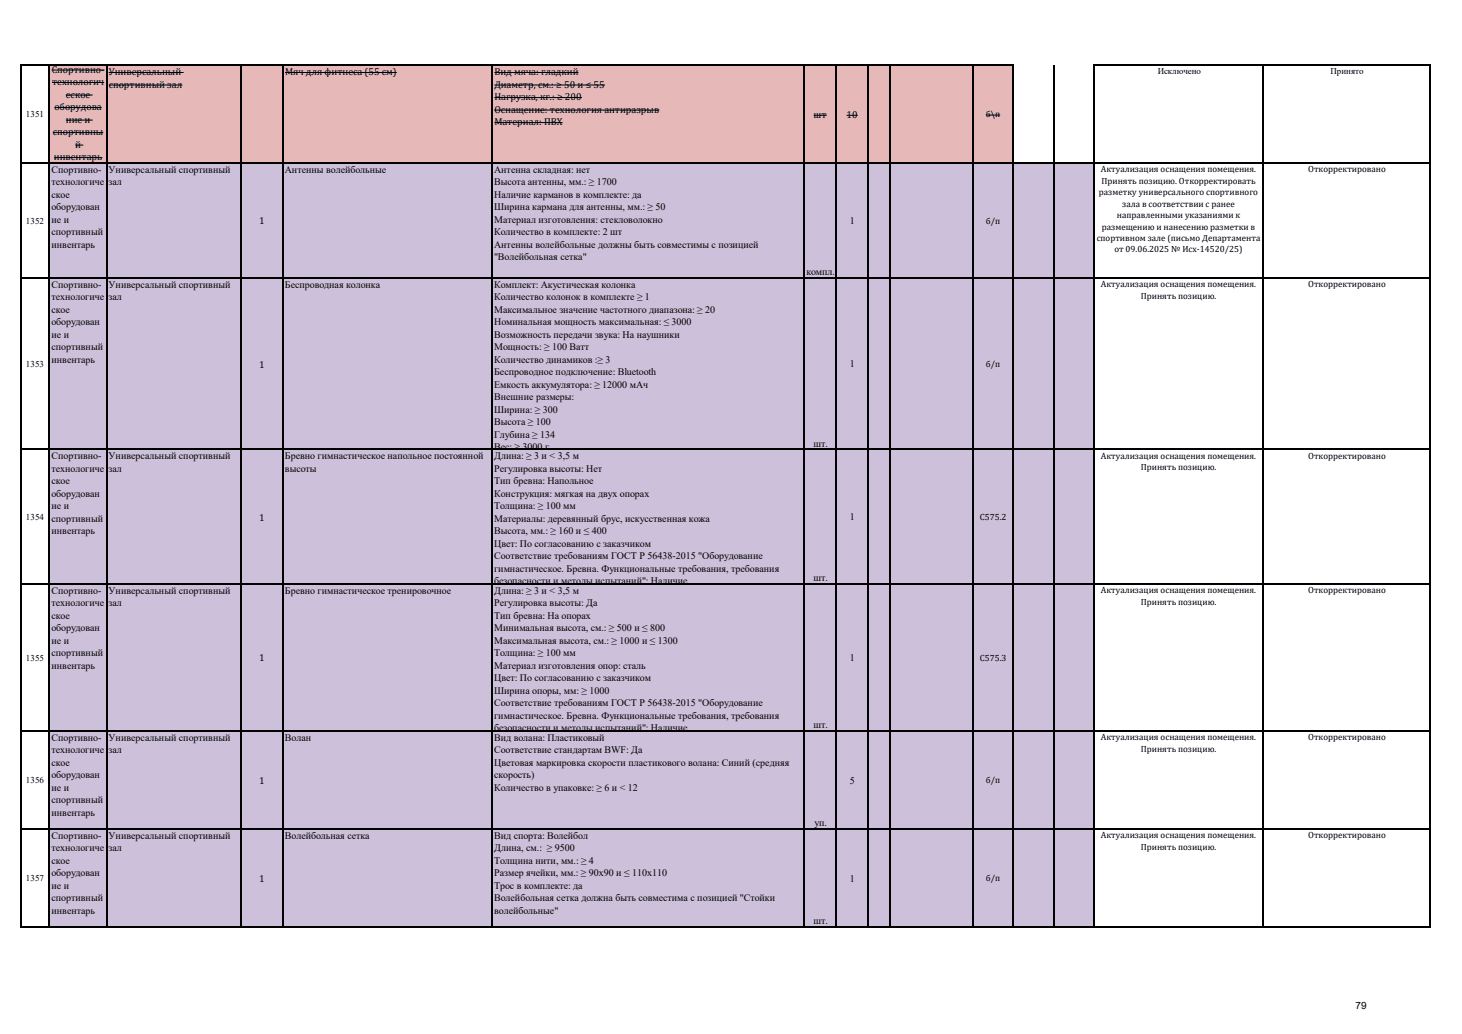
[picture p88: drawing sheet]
<svg xmlns="http://www.w3.org/2000/svg" width="297mm" height="210mm" viewBox="0 0 297 210" stroke-linecap="round" stroke-linejoin="round" font-family="sans-serif">
<defs><g id="words">
<g font-size="2">
<text x="10.5" y="14.7">Спортивно-</text>
<text x="10.6" y="17.3">технологич</text>
<text x="22.1" y="15.2">Универсальный</text>
<text x="22.1" y="17.8">спортивный зал</text>
<text x="57.9" y="15.2">Мяч для фитнеса (55 см)</text>
<text x="100.4" y="15.2">Вид мяча: гладкий</text>
<text x="100.4" y="17.8">Диаметр, см.: ≥ 50 и ≤ 55</text>
<text x="11" y="22.4">оборудова</text>
<text x="13.4" y="19.8">еское</text>
<text x="100.4" y="20.3">Нагрузка, кг.: ≥ 200</text>
<text x="100.4" y="22.9">Оснащение: технология антиразрыв</text>
<text x="165.3" y="23.9">шт</text>
<text x="172" y="23.9">10</text>
<text x="10.8" y="27.4">спортивны</text>
<text x="13.4" y="24.9">ние и</text>
<text x="15.3" y="30">й</text>
<text x="100.4" y="25.4">Материал: ПВХ</text>
<text x="10.5" y="35.1">Спортивно-</text>
<text x="11" y="32.5">инвентарь</text>
<text x="22.1" y="35.1">Универсальный спортивный</text>
<text x="57.9" y="35.1">Антенны волейбольные</text>
<text x="100.4" y="35.1">Антенна складная: нет</text>
<text x="10.5" y="37.6">технологиче</text>
<text x="10.5" y="40.2">ское</text>
<text x="22.1" y="37.6">зал</text>
<text x="100.4" y="37.6">Высота антенны, мм.: ≥ 1700</text>
<text x="100.4" y="40.2">Наличие карманов в комплекте: да</text>
<text x="10.5" y="42.7">оборудован</text>
<text x="10.5" y="45.3">ие и</text>
<text x="10.5" y="47.8">спортивный</text>
<text x="52.6" y="45.6">1</text>
<text x="100.4" y="42.7">Ширина кармана для антенны, мм.: ≥ 50</text>
<text x="100.4" y="45.3">Материал изготовления: стекловолокно</text>
<text x="100.4" y="47.8">Количество в комплекте: 2 шт</text>
<text x="172.6" y="45.5">1</text>
<text x="10.5" y="50.3">инвентарь</text>
<text x="100.4" y="50.3">Антенны волейбольные должны быть совместимы с позицией</text>
<text x="100.4" y="52.9">&quot;Волейбольная сетка&quot;</text>
<text x="10.5" y="58.5">Спортивно-</text>
<text x="22.1" y="58.5">Универсальный спортивный</text>
<text x="57.9" y="58.5">Беспроводная колонка</text>
<text x="100.4" y="58.5">Комплект: Акустическая колонка</text>
<text x="163.8" y="55.9">компл.</text>
<text x="10.5" y="61">технологиче</text>
<text x="10.5" y="63.5">ское</text>
<text x="22.1" y="61">зал</text>
<text x="100.4" y="61">Количество колонок в комплекте ≥ 1</text>
<text x="100.4" y="63.5">Максимальное значение частотного диапазона: ≥ 20</text>
<text x="10.5" y="66.1">оборудован</text>
<text x="10.5" y="68.6">ие и</text>
<text x="10.5" y="71.2">спортивный</text>
<text x="100.4" y="66.1">Номинальная мощность максимальная: ≤ 3000</text>
<text x="100.4" y="68.6">Возможность передачи звука: На наушники</text>
<text x="100.4" y="71.2">Мощность: ≥ 100 Ватт</text>
<text x="10.5" y="73.7">инвентарь</text>
<text x="52.6" y="74.7">1</text>
<text x="100.4" y="73.7">Количество динамиков :≥ 3</text>
<text x="100.4" y="76.3">Беспроводное подключение: Bluetooth</text>
<text x="172.6" y="74.6">1</text>
<text x="100.4" y="78.8">Емкость аккумулятора: ≥ 12000 мАч</text>
<text x="100.4" y="81.3">Внешние размеры:</text>
<text x="100.4" y="83.9">Ширина: ≥ 300</text>
<text x="100.4" y="86.4">Высота ≥ 100</text>
<text x="100.4" y="89">Глубина ≥ 134</text>
<text x="10.5" y="93.3">Спортивно-</text>
<text x="10.5" y="95.8">технологиче</text>
<text x="22.1" y="93.3">Универсальный спортивный</text>
<text x="22.1" y="95.8">зал</text>
<text x="57.9" y="93.3">Бревно гимнастическое напольное постоянной</text>
<text x="57.9" y="95.8">высоты</text>
<text x="100.4" y="91.5">Вес: ≥ 3000 г</text>
<text x="100.4" y="93.3">Длина: ≥ 3 и &lt; 3,5 м</text>
<text x="100.4" y="95.8">Регулировка высоты: Нет</text>
<text x="165.3" y="90.7">шт.</text>
<text x="10.5" y="98.4">ское</text>
<text x="10.5" y="100.9">оборудован</text>
<text x="100.4" y="98.4">Тип бревна: Напольное</text>
<text x="100.4" y="100.9">Конструкция: мягкая на двух опорах</text>
<text x="10.5" y="103.4">ие и</text>
<text x="10.5" y="106">спортивный</text>
<text x="52.6" y="105.7">1</text>
<text x="100.4" y="103.4">Толщина: ≥ 100 мм</text>
<text x="100.4" y="106">Материалы: деревянный брус, искусственная кожа</text>
<text x="172.6" y="105.7">1</text>
<text x="10.5" y="108.5">инвентарь</text>
<text x="100.4" y="108.5">Высота, мм.: ≥ 160 и ≤ 400</text>
<text x="100.4" y="111.1">Цвет: По согласованию с заказчиком</text>
<text x="100.4" y="113.6">Соответствие требованиям ГОСТ Р 56438-2015 &quot;Оборудование</text>
<text x="100.4" y="116.1">гимнастическое. Бревна. Функциональные требования, требования</text>
<text x="100.4" y="118.7">безопасности и методы испытаний&quot;: Наличие</text>
<text x="165.3" y="118.1">шт.</text>
<text x="10.5" y="120.6">Спортивно-</text>
<text x="10.5" y="123.2">технологиче</text>
<text x="10.5" y="125.7">ское</text>
<text x="22.1" y="120.6">Универсальный спортивный</text>
<text x="22.1" y="123.2">зал</text>
<text x="57.9" y="120.6">Бревно гимнастическое тренировочное</text>
<text x="100.4" y="120.6">Длина: ≥ 3 и &lt; 3,5 м</text>
<text x="100.4" y="123.2">Регулировка высоты: Да</text>
<text x="100.4" y="125.7">Тип бревна: На опорах</text>
<text x="10.5" y="128.3">оборудован</text>
<text x="10.5" y="130.8">ие и</text>
<text x="100.4" y="128.3">Минимальная высота, см.: ≥ 500 и ≤ 800</text>
<text x="100.4" y="130.8">Максимальная высота, см.: ≥ 1000 и ≤ 1300</text>
<text x="10.5" y="133.3">спортивный</text>
<text x="10.5" y="135.9">инвентарь</text>
<text x="52.6" y="134.3">1</text>
<text x="100.4" y="133.3">Толщина: ≥ 100 мм</text>
<text x="100.4" y="135.9">Материал изготовления опор: сталь</text>
<text x="172.6" y="134.3">1</text>
<text x="100.4" y="138.4">Цвет: По согласованию с заказчиком</text>
<text x="100.4" y="141">Ширина опоры, мм: ≥ 1000</text>
<text x="100.4" y="143.5">Соответствие требованиям ГОСТ Р 56438-2015 &quot;Оборудование</text>
<text x="100.4" y="146">гимнастическое. Бревна. Функциональные требования, требования</text>
<text x="100.4" y="148.6">безопасности и методы испытаний&quot;: Наличие</text>
<text x="165.3" y="147.9">шт.</text>
<text x="10.5" y="150.5">Спортивно-</text>
<text x="10.5" y="153">технологиче</text>
<text x="10.5" y="155.6">ское</text>
<text x="22.1" y="150.5">Универсальный спортивный</text>
<text x="22.1" y="153">зал</text>
<text x="57.9" y="150.5">Волан</text>
<text x="100.4" y="150.5">Вид волана: Пластиковый</text>
<text x="100.4" y="153">Соответствие стандартам BWF: Да</text>
<text x="100.4" y="155.6">Цветовая маркировка скорости пластикового волана: Синий (средняя</text>
<text x="10.5" y="158.1">оборудован</text>
<text x="10.5" y="160.6">ие и</text>
<text x="52.6" y="159.2">1</text>
<text x="100.4" y="158.1">скорость)</text>
<text x="100.4" y="160.6">Количество в упаковке: ≥ 6 и &lt; 12</text>
<text x="172.6" y="159.2">5</text>
<text x="10.5" y="163.2">спортивный</text>
<text x="10.5" y="165.7">инвентарь</text>
<text x="165.5" y="167.8">уп.</text>
<text x="10.5" y="170.4">Спортивно-</text>
<text x="10.5" y="172.9">технологиче</text>
<text x="22.1" y="170.4">Универсальный спортивный</text>
<text x="22.1" y="172.9">зал</text>
<text x="57.9" y="170.4">Волейбольная сетка</text>
<text x="100.4" y="170.4">Вид спорта: Волейбол</text>
<text x="100.4" y="172.9">Длина, см.: ≥ 9500</text>
<text x="10.5" y="175.5">ское</text>
<text x="10.5" y="178">оборудован</text>
<text x="52.6" y="179.1">1</text>
<text x="100.4" y="175.5">Толщина нити, мм.: ≥ 4</text>
<text x="100.4" y="178">Размер ячейки, мм.: ≥ 90х90 и ≤ 110х110</text>
<text x="172.6" y="179.1">1</text>
<text x="10.5" y="180.5">ие и</text>
<text x="10.5" y="183.1">спортивный</text>
<text x="10.5" y="185.6">инвентарь</text>
<text x="100.4" y="180.5">Трос в комплекте: да</text>
<text x="100.4" y="183.1">Волейбольная сетка должна быть совместима с позицией &quot;Стойки</text>
<text x="100.4" y="185.6">волейбольные&quot;</text>
<text x="165.3" y="187.7">шт.</text>
<text x="275.4" y="205">79</text>
</g>
<g font-size="1.8">
<text x="235.2" y="15.1">Исключено</text>
<text x="270.3" y="15.1">Принято</text>
<text x="5.2" y="23.8">1351</text>
<text x="200.3" y="23.8">б\п</text>
<text x="223.6" y="35">Актуализация оснащения помещения.</text>
<text x="265.8" y="35">Откорректировано</text>
<text x="223.3" y="39.6">разметку универсального спортивного</text>
<text x="223.8" y="37.3">Принять позицию. Откорректировать</text>
<text x="228" y="42">зала в соответствии с ранее</text>
<text x="5.2" y="45.4">1352</text>
<text x="200.3" y="45.5">б/п</text>
<text x="223.9" y="46.6">размещению и нанесению разметки в</text>
<text x="226.9" y="44.3">направленными указаниями к</text>
<text x="222.8" y="48.9">спортивном зале (письмо Департамента</text>
<text x="226.4" y="51.3">от 09.06.2025 № Исх-14520/25)</text>
<text x="223.6" y="58.3">Актуализация оснащения помещения.</text>
<text x="265.8" y="58.3">Откорректировано</text>
<text x="231.8" y="60.7">Принять позицию.</text>
<text x="5.2" y="74.5">1353</text>
<text x="200.3" y="74.6">б/п</text>
<text x="223.6" y="93.2">Актуализация оснащения помещения.</text>
<text x="231.8" y="95.5">Принять позицию.</text>
<text x="265.8" y="93.2">Откорректировано</text>
<text x="5.2" y="105.6">1354</text>
<text x="199" y="105.6">С575.2</text>
<text x="223.6" y="120.5">Актуализация оснащения помещения.</text>
<text x="231.8" y="122.8">Принять позицию.</text>
<text x="265.8" y="120.5">Откорректировано</text>
<text x="5.2" y="134.2">1355</text>
<text x="199" y="134.3">С575.3</text>
<text x="223.6" y="150.4">Актуализация оснащения помещения.</text>
<text x="231.8" y="152.7">Принять позицию.</text>
<text x="265.8" y="150.4">Откорректировано</text>
<text x="5.2" y="159.1">1356</text>
<text x="200.3" y="159.1">б/п</text>
<text x="223.6" y="170.3">Актуализация оснащения помещения.</text>
<text x="231.8" y="172.6">Принять позицию.</text>
<text x="265.8" y="170.3">Откорректировано</text>
<text x="5.2" y="179">1357</text>
<text x="200.3" y="179">б/п</text>
</g>
</g></defs>
<path d="M10 13.3h195.8v19.8h-195.8z" fill-rule="evenodd" fill="#e6b8b7"/>
<path d="M10 33.1h212.3v155.2h-212.3z" fill-rule="evenodd" fill="#ccc0da"/>
<g fill="none" stroke="#000" stroke-width=".2">
<path d="M10.5 14.2h10.7M10.6 16.8h10.6M13.4 19.3h5.4M22.1 14.7h15.2M22.1 17.3h14.9M57.9 14.7h22.7M100.4 14.7h17.1M100.4 17.3h22.5M100.4 19.8h17.8M10.8 26.9h10.2M11 32h9.8M11 21.8h9.7"/>
<path d="M13.4 24.4h5.4M15.3 29.5h1.6M100.4 22.4h33.6M100.4 24.9h13.9M165.3 23.4h2.7M172 23.4h2.3M200.3 23.4h2.9"/>
</g>
<g fill="none" stroke="#000" stroke-width=".21">
<path d="M4.2 13.1v175.3M4.3 13.2h201.6M10.1 13.3v175.1M21.7 13.3v175.1M48.9 13.3v175.1M57.5 13.3v175.1M100 13.3v175.1M163.3 13.3v175.1M169.9 13.3v175.1M176.3 13.3v175.1M180.9 13.3v175.1M197.7 13.3v175.1"/>
<path d="M205.8 13.3v175.1M214 13.2v175.2M222.3 13.1v175.3M222.4 13.2h68.2M256.6 13.3v175.1M290.5 13.3v175.1M4.3 33.1h286.3M4.3 56.5h286.3M4.3 91.3h286.3M4.3 118.6h286.3M4.3 148.5h286.3M4.3 168.4h286.3"/>
<path d="M4.3 188.3h286.3"/>
</g>
<use href="#words"/>
</svg>
